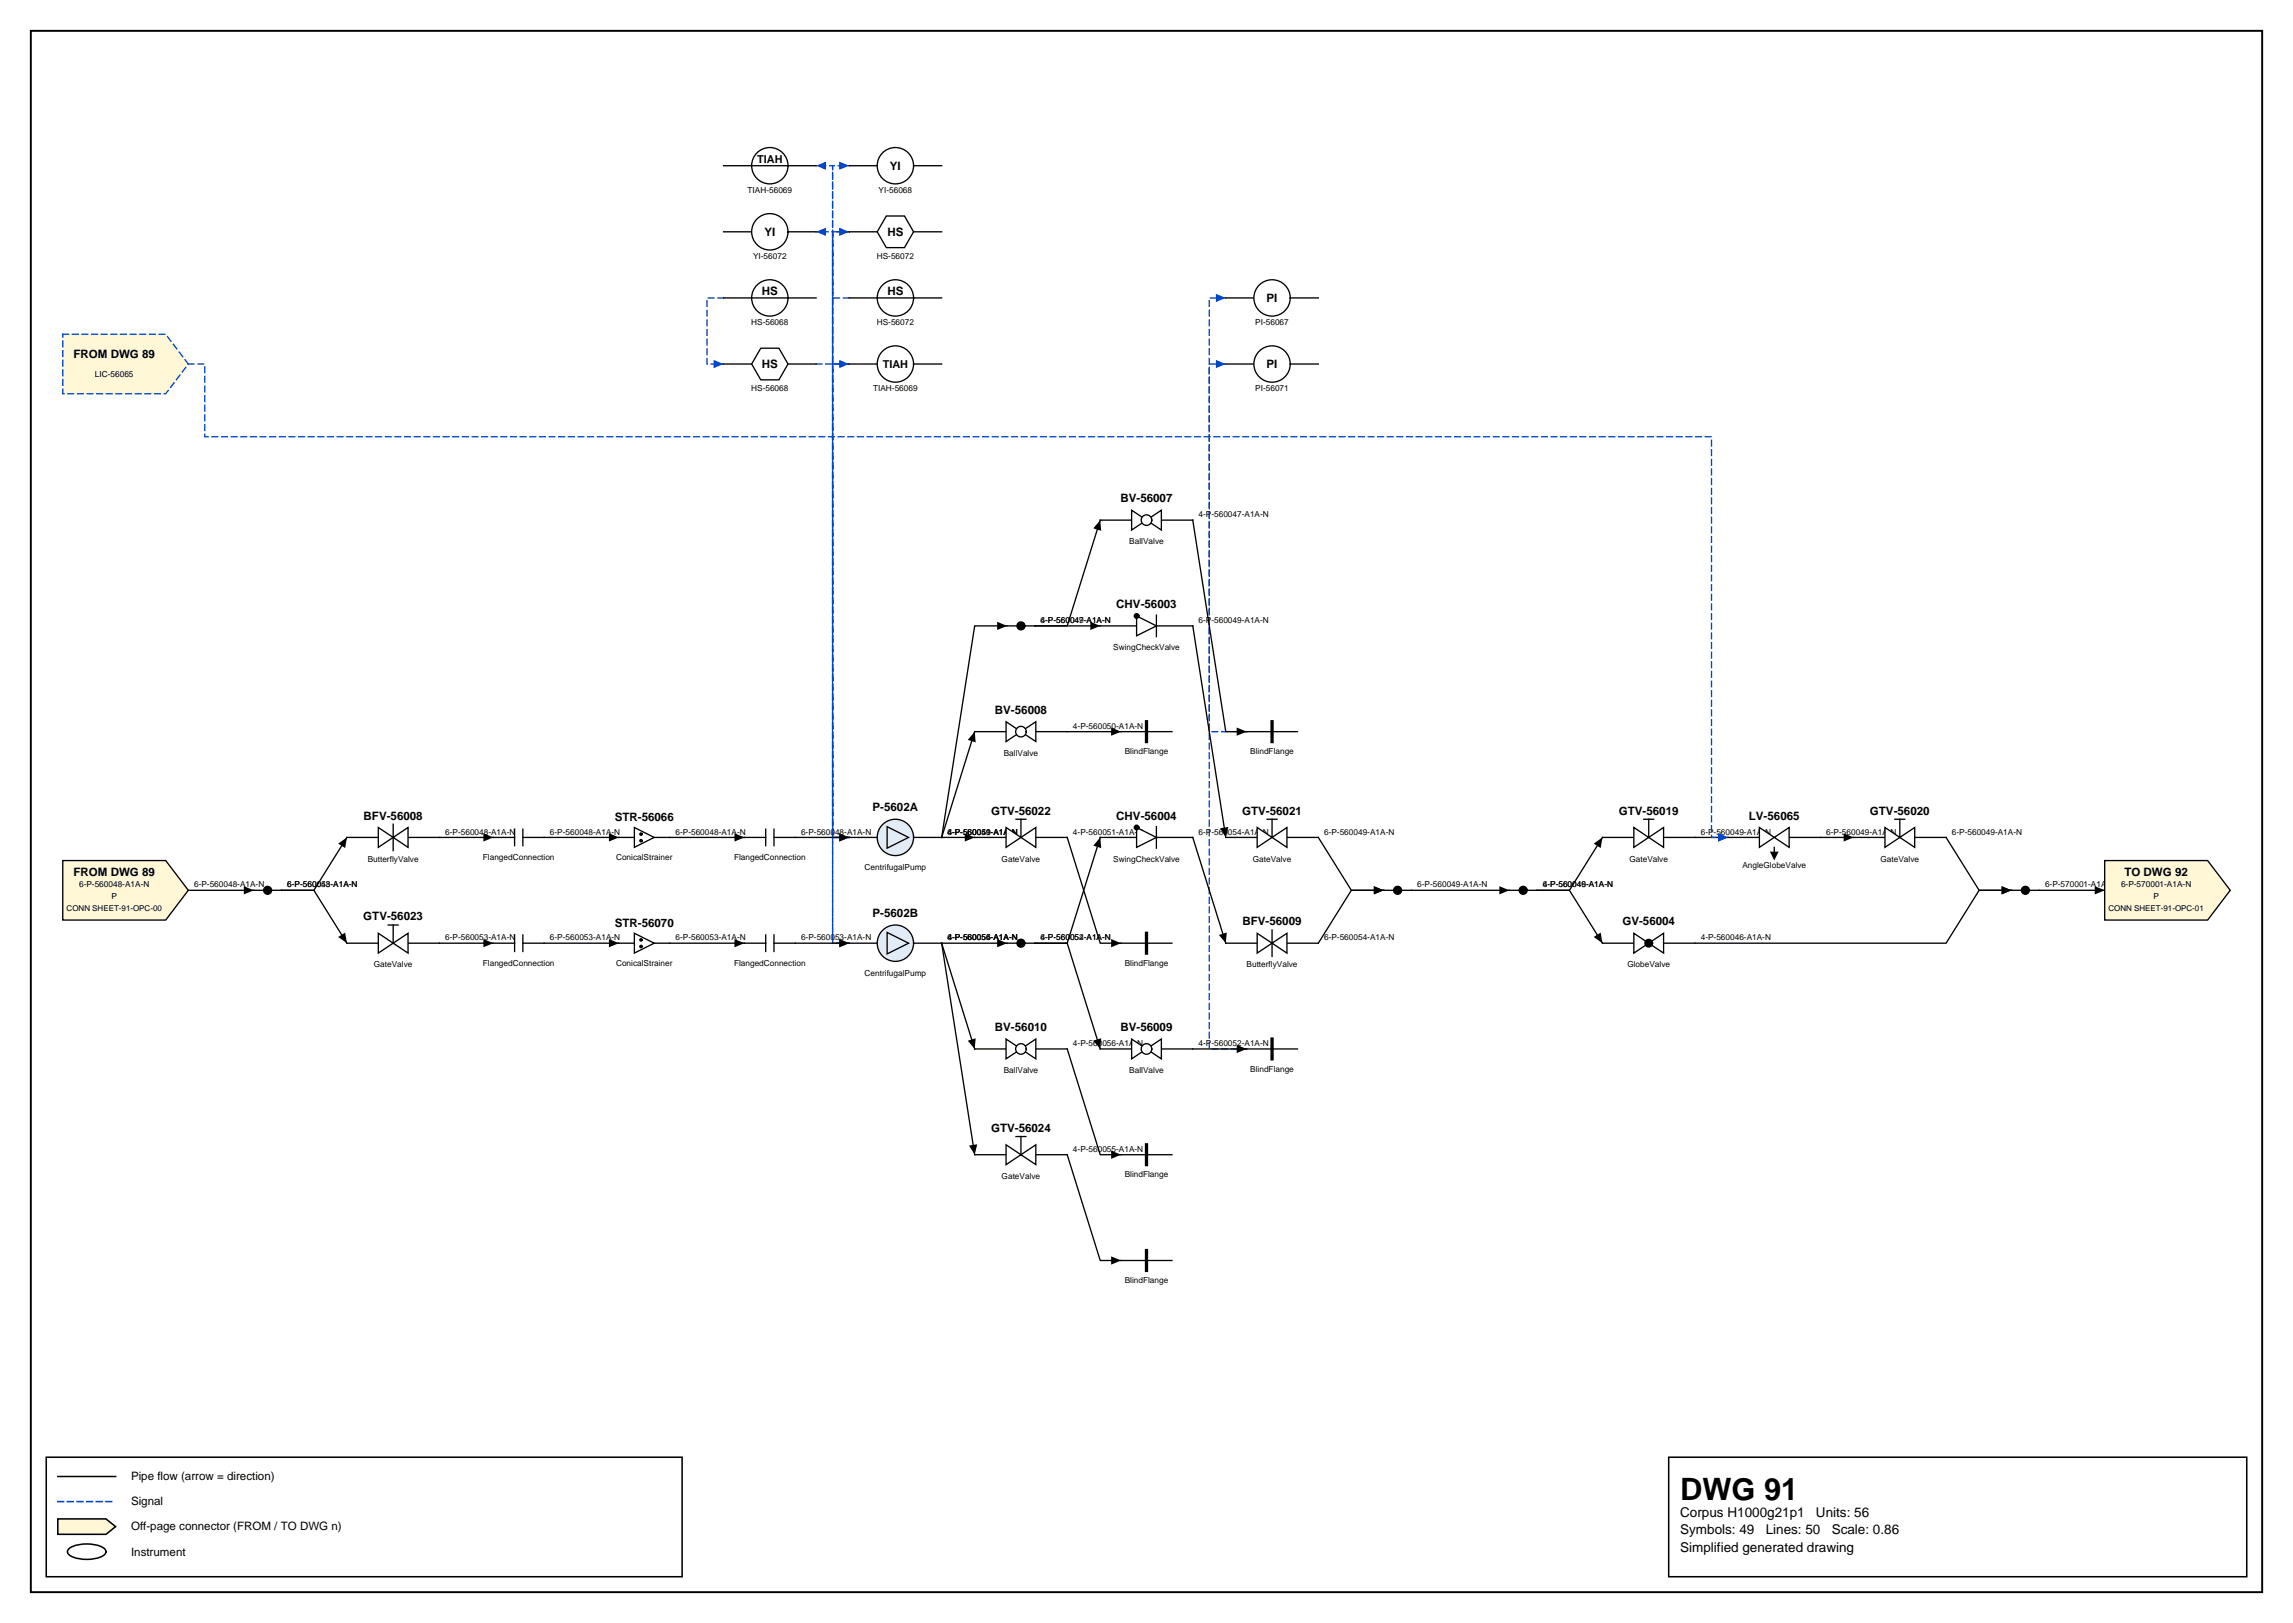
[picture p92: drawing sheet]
<svg xmlns="http://www.w3.org/2000/svg" width="420mm" height="297mm" viewBox="0 0 420 297" stroke-linecap="round" stroke-linejoin="round" font-family="sans-serif">
<defs><g id="words">
<text font-size="5.6" x="307.6" y="274.5">DWG 91</text>
<g font-size="2.5">
<text x="307.6" y="277.6">Corpus H1000g21p1</text>
<text x="307.6" y="280.8">Symbols: 49</text>
<text x="323.3" y="280.8">Lines: 50</text>
<text x="332.5" y="277.6">Units: 56</text>
<text x="335.3" y="280.8">Scale: 0.86</text>
<text x="307.6" y="284">Simplified generated drawing</text>
</g>
<g font-size="2.1">
<text x="162.9" y="31.1">YI</text>
<text x="139.9" y="43.2">YI</text>
<text x="162.5" y="43.2">HS</text>
<text x="139.5" y="54.1">HS</text>
<text x="162.5" y="54.1">HS</text>
<text x="231.9" y="55.3">PI</text>
<text x="13.4" y="65.5">FROM DWG 89</text>
<text x="139.5" y="67.4">HS</text>
<text x="231.9" y="67.4">PI</text>
<text x="205.1" y="91.9">BV-56007</text>
<text x="204.4" y="111.3">CHV-56003</text>
<text x="182.1" y="130.7">BV-56008</text>
<text x="159.8" y="148.5">P-5602A</text>
<text x="181.4" y="149.1">GTV-56022</text>
<text x="227.4" y="149.1">GTV-56021</text>
<text x="296.4" y="149.1">GTV-56019</text>
<text x="342.3" y="149.1">GTV-56020</text>
<text x="66.6" y="150">BFV-56008</text>
<text x="112.5" y="150.3">STR-56066</text>
<text x="204.4" y="150">CHV-56004</text>
<text x="320.2" y="150">LV-56065</text>
<text x="13.4" y="160.4">FROM DWG 89</text>
<text x="388.9" y="160.4">TO DWG 92</text>
<text x="159.8" y="167.9">P-5602B</text>
<text x="66.5" y="168.5">GTV-56023</text>
<text x="112.5" y="169.7">STR-56070</text>
<text x="227.5" y="169.4">BFV-56009</text>
<text x="297" y="169.4">GV-56004</text>
<text x="182.1" y="188.7">BV-56010</text>
<text x="205.1" y="188.7">BV-56009</text>
<text x="181.4" y="207.2">GTV-56024</text>
<text x="24" y="270.9">Pipe flow (arrow = direction)</text>
<text x="24" y="275.5">Signal</text>
<text x="24" y="280.1">Off-page connector (FROM / TO DWG n)</text>
<text x="24" y="284.7">Instrument</text>
</g>
<g font-size="2">
<text x="138.6" y="29.9">TIAH</text>
<text x="161.6" y="67.4">TIAH</text>
</g>
<g font-size="1.5">
<text x="136.9" y="35.3">TIAH-56069</text>
<text x="160.9" y="35.3">YI-56068</text>
<text x="137.9" y="47.4">YI-56072</text>
<text x="160.5" y="47.4">HS-56072</text>
<text x="137.5" y="59.5">HS-56068</text>
<text x="160.5" y="59.5">HS-56072</text>
<text x="229.8" y="59.5">PI-56067</text>
<text x="17.4" y="69">LIC-56065</text>
<text x="137.5" y="71.6">HS-56068</text>
<text x="159.9" y="71.6">TIAH-56069</text>
<text x="229.8" y="71.6">PI-56071</text>
<text x="219.4" y="94.7">4-P-560047-A1A-N</text>
<text x="206.8" y="99.6">BallValve</text>
<text x="190.5" y="114">6-P-560049-A1A-N</text>
<text x="190.5" y="114">4-P-560047-A1A-N</text>
<text x="203.8" y="119">SwingCheckValve</text>
<text x="219.4" y="114">6-P-560049-A1A-N</text>
<text x="196.4" y="133.4">4-P-560050-A1A-N</text>
<text x="183.8" y="138.3">BallValve</text>
<text x="205.9" y="138">BlindFlange</text>
<text x="228.9" y="138">BlindFlange</text>
<text x="81.5" y="152.7">6-P-560048-A1A-N</text>
<text x="100.7" y="152.7">6-P-560048-A1A-N</text>
<text x="123.7" y="152.7">6-P-560048-A1A-N</text>
<text x="146.7" y="152.7">6-P-560048-A1A-N</text>
<text x="173.5" y="152.7">4-P-560051-A1A-N</text>
<text x="173.5" y="152.7">6-P-560049-A1A-N</text>
<text x="173.5" y="152.7">4-P-560050-A1A-N</text>
<text x="196.4" y="152.7">4-P-560051-A1A-N</text>
<text x="219.4" y="152.7">6-P-560054-A1A-N</text>
<text x="242.4" y="152.7">6-P-560049-A1A-N</text>
<text x="311.4" y="152.7">6-P-560049-A1A-N</text>
<text x="334.4" y="152.7">6-P-560049-A1A-N</text>
<text x="357.3" y="152.7">6-P-560049-A1A-N</text>
<text x="67.3" y="157.7">ButterflyValve</text>
<text x="88.4" y="157.4">FlangedConnection</text>
<text x="112.8" y="157.4">ConicalStrainer</text>
<text x="134.4" y="157.4">FlangedConnection</text>
<text x="158.3" y="159.2">CentrifugalPump</text>
<text x="183.4" y="157.7">GateValve</text>
<text x="203.8" y="157.7">SwingCheckValve</text>
<text x="229.4" y="157.7">GateValve</text>
<text x="298.3" y="157.7">GateValve</text>
<text x="319" y="158.9">AngleGlobeValve</text>
<text x="344.3" y="157.7">GateValve</text>
<text x="12.2" y="166.7">CONN SHEET-91-OPC-00</text>
<text x="14.5" y="162.4">6-P-560048-A1A-N</text>
<text x="20.4" y="164.6">P</text>
<text x="35.5" y="162.4">6-P-560048-A1A-N</text>
<text x="52.6" y="162.4">6-P-560048-A1A-N</text>
<text x="52.6" y="162.4">6-P-560053-A1A-N</text>
<text x="259.5" y="162.4">6-P-560049-A1A-N</text>
<text x="282.5" y="162.4">6-P-560049-A1A-N</text>
<text x="282.5" y="162.4">4-P-560046-A1A-N</text>
<text x="374.4" y="162.4">6-P-570001-A1A-N 6-P-570001-A1A-N</text>
<text x="386" y="166.7">CONN SHEET-91-OPC-01</text>
<text x="394.2" y="164.6">P</text>
<text x="81.5" y="172.1">6-P-560053-A1A-N</text>
<text x="100.7" y="172.1">6-P-560053-A1A-N</text>
<text x="123.7" y="172.1">6-P-560053-A1A-N</text>
<text x="146.7" y="172.1">6-P-560053-A1A-N</text>
<text x="173.5" y="172.1">6-P-560054-A1A-N</text>
<text x="173.5" y="172.1">4-P-560056-A1A-N</text>
<text x="173.5" y="172.1">4-P-560055-A1A-N</text>
<text x="190.5" y="172.1">6-P-560054-A1A-N</text>
<text x="190.5" y="172.1">4-P-560052-A1A-N</text>
<text x="242.4" y="172.1">6-P-560054-A1A-N</text>
<text x="311.4" y="172.1">4-P-560046-A1A-N</text>
<text x="68.5" y="177.1">GateValve</text>
<text x="88.4" y="176.8">FlangedConnection</text>
<text x="112.8" y="176.8">ConicalStrainer</text>
<text x="134.4" y="176.8">FlangedConnection</text>
<text x="158.3" y="178.6">CentrifugalPump</text>
<text x="205.9" y="176.8">BlindFlange</text>
<text x="228.2" y="177.1">ButterflyValve</text>
<text x="297.9" y="177.1">GlobeValve</text>
<text x="196.4" y="191.4">4-P-560056-A1A-N</text>
<text x="219.4" y="191.4">4-P-560052-A1A-N</text>
<text x="183.8" y="196.4">BallValve</text>
<text x="206.8" y="196.4">BallValve</text>
<text x="228.9" y="196.1">BlindFlange</text>
<text x="183.4" y="215.8">GateValve</text>
<text x="196.4" y="210.8">4-P-560055-A1A-N</text>
<text x="205.9" y="215.5">BlindFlange</text>
<text x="205.9" y="234.8">BlindFlange</text>
</g>
</g></defs>
<path d="M5.6 5.6h408.6v285.8h-408.6z" fill="none" stroke="#000" stroke-width=".35"/>
<path d="M8.5 266.7h116.4v21.9h-116.4zM10.6 270.2h10.6M305.5 266.7h105.8v21.9h-105.8z" fill="none" stroke="#000" stroke-width=".28"/>
<path d="M10.6 274.8h10.6" fill="none" stroke="#0046c8" stroke-width=".28" stroke-dasharray="1.1 .7"/>
<path d="M10.6 278h8.8l1.8 1.4-1.8 1.4h-8.8z" fill="#fff7d6" stroke="#000" stroke-width=".28"/>
<path d="M12.7 283.4a6.7 6.7 0 0 1 6.3 0 .72 .72 0 0 1 0 1.2 6.7 6.7 0 0 1-6.3 0 .72 .72 0 0 1 0-1.2z" fill="none" stroke="#000" stroke-width=".28"/>
<path d="M122.6 153.3h13.7M201.4 153.3l-6 19.3h-5.9h5.9l6 19.4M184.4 172.6h-12l6 19.4" fill="none" stroke="#000" stroke-width=".24"/>
<path d="M134.5 152.5l1.8 .8-1.8 .7zM201.4 153.3l.2 1.9-1.4-.4zM182.6 171.9l1.8 .7-1.8 .8zM177.2 190.5l1.4-.5-.2 2zM200.2 190.5l1.4-.5-.2 2z" fill="#000"/>
<path d="M155.5 172.6h-3.1v-130.2h-3" fill="none" stroke="#0046c8" stroke-width=".24" stroke-dasharray="1.1 .7"/>
<path d="M149.4 42.4l1.8-.7v1.5z" fill="#0046c8"/>
<path d="M63.5 153.3l-6 9.6h-6h6l6 9.7M80.5 153.3h9.8M195.4 153.3l6 19.3h3.8M310.3 153.3h6.1M172.4 172.6l6 38.7M195.4 192l6 19.3h3.8" fill="none" stroke="#000" stroke-width=".24"/>
<path d="M61.9 154.4l1.6-1.1-.3 1.9zM88.5 152.5l1.8 .8-1.8 .7zM314.6 152.5l1.8 .8-1.8 .7zM61.9 171.5l1.3-.8 .3 1.9zM203.4 171.9l1.8 .7-1.8 .8zM177.4 209.7l1.5-.3-.5 1.9zM203.4 210.6l1.8 .7-1.8 .8z" fill="#000"/>
<path d="M155.5 66.6h-3.1v-36.3h-3" fill="none" stroke="#0046c8" stroke-width=".24" stroke-dasharray="1.1 .7"/>
<path d="M149.4 30.3l1.8-.7v1.5z" fill="#0046c8"/>
<path d="M172.4 153.3h6M333.3 153.3h6.1" fill="none" stroke="#000" stroke-width=".24"/>
<path d="M176.6 152.5l1.8 .8-1.8 .7zM337.5 152.5l1.9 .8-1.9 .7z" fill="#000"/>
<path d="M155.5 153.3h-3.1v-86.7h3.1" fill="none" stroke="#0046c8" stroke-width=".24" stroke-dasharray="1.1 .7"/>
<path d="M153.6 65.9l1.9 .7-1.9 .8z" fill="#0046c8"/>
<path d="M155.5 153.3h-3.1v-123h3.1" fill="none" stroke="#0046c8" stroke-width=".24" stroke-dasharray="1.1 .7"/>
<path d="M153.6 29.6l1.9 .7-1.9 .8z" fill="#0046c8"/>
<path d="M184.4 114.6h-6l-6 38.7 6-19.4" fill="none" stroke="#000" stroke-width=".24"/>
<path d="M182.6 113.8l1.8 .8-1.8 .7zM178.4 133.9l.2 2-1.4-.5z" fill="#000"/>
<path d="M155.5 54.5h-3.1v-12.1h3.1" fill="none" stroke="#0046c8" stroke-width=".24" stroke-dasharray="1.1 .7"/>
<path d="M153.6 41.7l1.9 .7-1.9 .8z" fill="#0046c8"/>
<path d="M34.5 162.9h12M80.5 172.6h9.8" fill="none" stroke="#000" stroke-width=".24"/>
<path d="M44.6 162.2l1.9 .7-1.9 .8zM88.5 171.9l1.8 .7-1.8 .8z" fill="#000"/>
<path d="M155.5 42.4h-3.1v130.2h3.1" fill="none" stroke="#0046c8" stroke-width=".24" stroke-dasharray="1.1 .7"/>
<path d="M153.6 171.9l1.9 .7-1.9 .8z" fill="#0046c8"/>
<path d="M145.6 172.6h9.9M368.3 162.9h-6l-6 9.7h-46" fill="none" stroke="#000" stroke-width=".24"/>
<path d="M153.6 171.9l1.9 .7-1.9 .8zM366.5 162.2l1.8 .7-1.8 .8z" fill="#000"/>
<path d="M149.4 66.6h3v86.7h3.1" fill="none" stroke="#0046c8" stroke-width=".24" stroke-dasharray="1.1 .7"/>
<path d="M153.6 152.5l1.9 .8-1.9 .7z" fill="#0046c8"/>
<path d="M228.2 133.9h-6.8v-79.4h3" fill="none" stroke="#0046c8" stroke-width=".24" stroke-dasharray="1.1 .7"/>
<path d="M222.6 53.8l1.8 .7-1.8 .8z" fill="#0046c8"/>
<path d="M99.6 153.3h13.7M356.3 153.3l6 9.6h6" fill="none" stroke="#000" stroke-width=".24"/>
<path d="M111.5 152.5l1.8 .8-1.8 .7zM366.5 162.2l1.8 .7-1.8 .8z" fill="#000"/>
<path d="M228.2 192h-6.8v-125.4h3" fill="none" stroke="#0046c8" stroke-width=".24" stroke-dasharray="1.1 .7"/>
<path d="M222.6 65.9l1.8 .7-1.8 .8z" fill="#0046c8"/>
<path d="M145.6 153.3h9.9" fill="none" stroke="#000" stroke-width=".24"/>
<path d="M153.6 152.5l1.9 .8-1.9 .7z" fill="#000"/>
<path d="M34.5 66.6h3v13.3h275.8v73.4h3.1" fill="none" stroke="#0046c8" stroke-width=".24" stroke-dasharray="1.1 .7"/>
<path d="M314.6 152.5l1.8 .8-1.8 .7z" fill="#0046c8"/>
<path d="M132.5 54.5h-3.1v12.1h3.1" fill="none" stroke="#0046c8" stroke-width=".24" stroke-dasharray="1.1 .7"/>
<path d="M130.7 65.9l1.8 .7-1.8 .8z" fill="#0046c8"/>
<g fill="none" stroke="#000" stroke-width=".24">
<path d="M201.4 95.2l-6 19.4h-5.9h11.9M218.4 95.2l6 38.7h3.8M218.4 114.6l6 38.7M195.4 133.9h9.8M113.3 153.3h2.8M119.8 153.3h2.8M218.4 153.3l6 19.3M241.4 153.3l6 9.6h5.9h-5.9l-6 9.7M293.4 153.3l-6.1 9.6h-5.9h5.9l6.1 9.7M99.6 172.6h13.7M122.6 172.6h13.7M258.4 162.9h17.9"/>
<path d="M373.4 162.9h11.9M218.4 192h9.8M195.4 211.3l6 19.4h3.8"/>
</g>
<g fill="#000">
<path d="M201.4 95.2l.2 1.9-1.4-.4zM199.6 113.8l1.8 .8-1.8 .7zM203.4 133.1l1.8 .8-1.8 .8zM226.4 133.1l1.8 .8-1.8 .8zM223.4 151.6l1.5-.2-.5 1.9zM291.8 154.4l1.6-1.1-.3 1.9zM111.5 171.9l1.8 .7-1.8 .8zM134.5 171.9l1.8 .7-1.8 .8zM223.2 171.1l1.4-.4-.2 1.9zM251.5 162.2l1.8 .7-1.8 .8zM274.5 162.2l1.8 .7-1.8 .8zM291.8 171.5l1.3-.8 .3 1.9z"/>
<path d="M383.5 162.2l1.8 .7-1.8 .8zM226.4 191.2l1.8 .8-1.8 .7zM203.4 229.9l1.8 .8-1.8 .7z"/>
</g>
<path d="M116.1 151.4l3.7 1.9-3.7 1.8z" fill="#fff" stroke="#000" stroke-width=".24"/>
<g fill="#000" stroke="#000" stroke-width=".24">
<circle cx="117.4" cy="153.9" r=".21"/>
<circle cx="117.4" cy="152.7" r=".21"/>
<circle cx="186.9" cy="172.6" r=".73"/>
</g>
<path d="M155.5 172.6h5.1M167.3 172.6h5.1M184.4 172.6h5.1" fill="none" stroke="#000" stroke-width=".24"/>
<circle cx="163.9" cy="172.6" r="3.3" fill="#e2ecf7" stroke="#000" stroke-width=".24"/>
<path d="M63.5 153.3h5.8M74.7 153.3h5.8M162.4 170.7l3.9 1.9-3.9 2z" fill="none" stroke="#000" stroke-width=".24"/>
<path d="M69.3 151.4l5.4 3.7v-3.7l-5.4 3.7z" fill="#fff" stroke="#000" stroke-width=".24"/>
<path d="M224.4 66.6h5.2M236.2 66.6h5.2M72 150.8v4.9" fill="none" stroke="#000" stroke-width=".24"/>
<circle cx="232.9" cy="66.6" r="3.3" fill="#fff" stroke="#000" stroke-width=".24"/>
<path d="M293.4 153.3h5.7M304.6 153.3h5.7" fill="none" stroke="#000" stroke-width=".24"/>
<path d="M299.1 151.4l5.5 3.7v-3.7l-5.5 3.7z" fill="#fff" stroke="#000" stroke-width=".24"/>
<path d="M178.4 153.3h5.8M189.6 153.3h5.8M300.9 149.9h1.9M301.9 149.9v3.4" fill="none" stroke="#000" stroke-width=".24"/>
<path d="M184.2 151.4l5.4 3.7v-3.7l-5.4 3.7z" fill="#fff" stroke="#000" stroke-width=".24"/>
<path d="M186 149.9h1.8M186.9 149.9v3.4M46.5 162.9h5M178.4 192h5.8M189.6 192h5.8" fill="none" stroke="#000" stroke-width=".24"/>
<circle cx="49" cy="162.9" r=".72" fill="#000" stroke="#000" stroke-width=".24"/>
<g fill="#fff" stroke="#000" stroke-width=".24">
<path d="M184.2 190.2l5.4 3.6v-3.6l-5.4 3.6z"/>
<circle cx="186.9" cy="192" r=".97"/>
</g>
<path d="M155.5 66.6h5.1M167.3 66.6h5.1" fill="none" stroke="#000" stroke-width=".24"/>
<circle cx="163.9" cy="66.6" r="3.3" fill="#fff" stroke="#000" stroke-width=".24"/>
<path d="M316.4 153.3h5.7M327.6 153.3h5.7" fill="none" stroke="#000" stroke-width=".24"/>
<path d="M322.1 151.4l5.5 3.7v-3.7l-5.5 3.7z" fill="#fff" stroke="#000" stroke-width=".24"/>
<path d="M155.5 153.3h5.1M167.3 153.3h5.1M324.8 155.1v1.2" fill="none" stroke="#000" stroke-width=".24"/>
<path d="M324.2 156h1.2l-.6 1.2z" fill="#000" stroke="#000" stroke-width=".24"/>
<circle cx="163.9" cy="153.3" r="3.3" fill="#e2ecf7" stroke="#000" stroke-width=".24"/>
<path d="M155.5 54.5h5.1M167.3 54.5h5.1M162.4 151.3l3.9 2-3.9 1.9z" fill="none" stroke="#000" stroke-width=".24"/>
<circle cx="163.9" cy="54.5" r="3.3" fill="#fff" stroke="#000" stroke-width=".24"/>
<path d="M160.6 54.5h6.7M63.5 172.6h5.8M74.7 172.6h5.8" fill="none" stroke="#000" stroke-width=".24"/>
<path d="M69.3 170.8l5.4 3.6v-3.6l-5.4 3.6z" fill="#fff" stroke="#000" stroke-width=".24"/>
<path d="M71.1 169.3h1.8M72 169.3v3.3" fill="none" stroke="#000" stroke-width=".24"/>
<path d="M11.5 157.5h18.8l4.2 5.4-4.2 5.5h-18.8z" fill="#fff7d6" stroke="#000" stroke-width=".24"/>
<path d="M155.5 42.4h5.1M167.3 42.4h5.1" fill="none" stroke="#000" stroke-width=".24"/>
<path d="M162.3 39.5h3.3l1.7 2.9-1.7 2.9h-3.3l-1.7-2.9z" fill="#fff" stroke="#000" stroke-width=".24"/>
<path d="M136.3 172.6h3.9M140.2 171.1v3M141.7 172.6h3.9M141.7 171.1v3M293.4 172.6h5.7M304.6 172.6h5.7" fill="none" stroke="#000" stroke-width=".24"/>
<path d="M299.1 170.8l5.5 3.6v-3.6l-5.5 3.6z" fill="#fff" stroke="#000" stroke-width=".24"/>
<circle cx="301.9" cy="172.6" r=".7" fill="#000" stroke="#000" stroke-width=".24"/>
<path d="M155.5 30.3h5.1M167.3 30.3h5.1" fill="none" stroke="#000" stroke-width=".24"/>
<circle cx="163.9" cy="30.3" r="3.3" fill="#fff" stroke="#000" stroke-width=".24"/>
<path d="M132.5 66.6h5.1M144.3 66.6h5.1" fill="none" stroke="#000" stroke-width=".24"/>
<path d="M139.3 63.7h3.3l1.7 2.9-1.7 2.9h-3.3l-1.7-2.9z" fill="#fff" stroke="#000" stroke-width=".24"/>
<path d="M228.2 133.9h9.3M90.3 153.3h3.9M94.2 151.8v3M95.7 153.3h3.9M95.7 151.8v3M339.4 153.3h5.7M350.5 153.3h5.8" fill="none" stroke="#000" stroke-width=".24"/>
<path d="M232.9 132.1v3.6" fill="none" stroke="#000" stroke-width=".6"/>
<path d="M345.1 151.4l5.4 3.7v-3.7l-5.4 3.7z" fill="#fff" stroke="#000" stroke-width=".24"/>
<path d="M224.4 54.5h5.2M236.2 54.5h5.2M205.2 133.9h9.4M136.3 153.3h3.9M140.2 151.8v3M141.7 153.3h3.9M141.7 151.8v3M346.9 149.9h1.8M347.8 149.9v3.4M228.2 192h9.3" fill="none" stroke="#000" stroke-width=".24"/>
<path d="M209.9 132.1v3.6M232.9 190.2v3.6" fill="none" stroke="#000" stroke-width=".6"/>
<circle cx="232.9" cy="54.5" r="3.3" fill="#fff" stroke="#000" stroke-width=".24"/>
<path d="M11.5 61.2h18.8l4.2 5.4-4.2 5.5h-18.8z" fill="#fff7d6" stroke="#0046c8" stroke-width=".24" stroke-dasharray="1.1 .7"/>
<path d="M132.5 54.5h5.1M144.3 54.5h5.1" fill="none" stroke="#000" stroke-width=".24"/>
<circle cx="140.9" cy="54.5" r="3.3" fill="#fff" stroke="#000" stroke-width=".24"/>
<path d="M137.6 54.5h6.7M90.3 172.6h3.9M94.2 171.1v3M95.7 172.6h3.9M95.7 171.1v3M224.4 172.6h5.8M235.6 172.6h5.8" fill="none" stroke="#000" stroke-width=".24"/>
<path d="M230.2 170.8l5.4 3.6v-3.6l-5.4 3.6z" fill="#fff" stroke="#000" stroke-width=".24"/>
<path d="M201.4 114.6h6.7M211.7 114.6h6.7M232.9 170.2v4.8" fill="none" stroke="#000" stroke-width=".24"/>
<path d="M208.1 112.7l3.6 1.9-3.6 1.8z" fill="#fff" stroke="#000" stroke-width=".24"/>
<path d="M132.5 42.4h5.1M144.3 42.4h5.1M184.4 114.6h5.1M211.7 112.6v3.9M276.3 162.9h5.1M205.2 211.3h9.4" fill="none" stroke="#000" stroke-width=".24"/>
<g fill="#000" stroke="#000" stroke-width=".24">
<circle cx="186.9" cy="114.5" r=".73"/>
<circle cx="208.1" cy="112.7" r=".42"/>
<circle cx="278.9" cy="162.9" r=".73"/>
</g>
<path d="M209.9 209.5v3.6" fill="none" stroke="#000" stroke-width=".6"/>
<circle cx="140.9" cy="42.4" r="3.3" fill="#fff" stroke="#000" stroke-width=".24"/>
<path d="M132.5 30.3h5.1M144.3 30.3h5.1" fill="none" stroke="#000" stroke-width=".24"/>
<circle cx="140.9" cy="30.3" r="3.3" fill="#fff" stroke="#000" stroke-width=".24"/>
<path d="M137.6 30.3h6.7M205.2 230.7h9.4" fill="none" stroke="#000" stroke-width=".24"/>
<path d="M209.9 228.9v3.6" fill="none" stroke="#000" stroke-width=".6"/>
<path d="M385.3 157.5h18.9l4.1 5.4-4.1 5.5h-18.9z" fill="#fff7d6" stroke="#000" stroke-width=".24"/>
<path d="M201.4 95.2h5.8M212.6 95.2h5.8" fill="none" stroke="#000" stroke-width=".24"/>
<g fill="#fff" stroke="#000" stroke-width=".24">
<path d="M207.2 93.4l5.4 3.6v-3.6l-5.4 3.6z"/>
<circle cx="209.9" cy="95.2" r=".97"/>
</g>
<path d="M201.4 153.3h6.7M211.7 153.3h6.7M205.2 172.6h9.4" fill="none" stroke="#000" stroke-width=".24"/>
<path d="M209.9 170.8v3.6" fill="none" stroke="#000" stroke-width=".6"/>
<path d="M208.1 151.4l3.6 1.9-3.6 1.8z" fill="#fff" stroke="#000" stroke-width=".24"/>
<path d="M211.7 151.3v3.9M201.4 192h5.8M212.6 192h5.8" fill="none" stroke="#000" stroke-width=".24"/>
<circle cx="208.1" cy="151.4" r=".42" fill="#000" stroke="#000" stroke-width=".24"/>
<g fill="#fff" stroke="#000" stroke-width=".24">
<path d="M207.2 190.2l5.4 3.6v-3.6l-5.4 3.6z"/>
<circle cx="209.9" cy="192" r=".97"/>
</g>
<path d="M178.4 211.3h5.8M189.6 211.3h5.8" fill="none" stroke="#000" stroke-width=".24"/>
<path d="M184.2 209.5l5.4 3.6v-3.6l-5.4 3.6z" fill="#fff" stroke="#000" stroke-width=".24"/>
<path d="M224.4 153.3h5.8M235.6 153.3h5.8M186 208h1.8M186.9 208v3.3" fill="none" stroke="#000" stroke-width=".24"/>
<path d="M230.2 151.4l5.4 3.7v-3.7l-5.4 3.7z" fill="#fff" stroke="#000" stroke-width=".24"/>
<path d="M178.4 133.9h5.8M189.6 133.9h5.8M232 149.9h1.8M232.9 149.9v3.4" fill="none" stroke="#000" stroke-width=".24"/>
<g fill="#fff" stroke="#000" stroke-width=".24">
<path d="M184.2 132.1l5.4 3.6v-3.6l-5.4 3.6z"/>
<circle cx="186.9" cy="133.9" r=".97"/>
</g>
<path d="M113.3 172.6h2.8M119.8 172.6h2.8M368.3 162.9h5.1" fill="none" stroke="#000" stroke-width=".24"/>
<circle cx="370.8" cy="162.9" r=".73" fill="#000" stroke="#000" stroke-width=".24"/>
<path d="M116.1 170.8l3.7 1.8-3.7 1.8z" fill="#fff" stroke="#000" stroke-width=".24"/>
<g fill="#000" stroke="#000" stroke-width=".24">
<circle cx="117.4" cy="172" r=".21"/>
<circle cx="117.4" cy="173.2" r=".21"/>
<circle cx="255.9" cy="162.9" r=".73"/>
</g>
<path d="M253.3 162.9h5.1" fill="none" stroke="#000" stroke-width=".24"/>
<use href="#words"/>
</svg>
